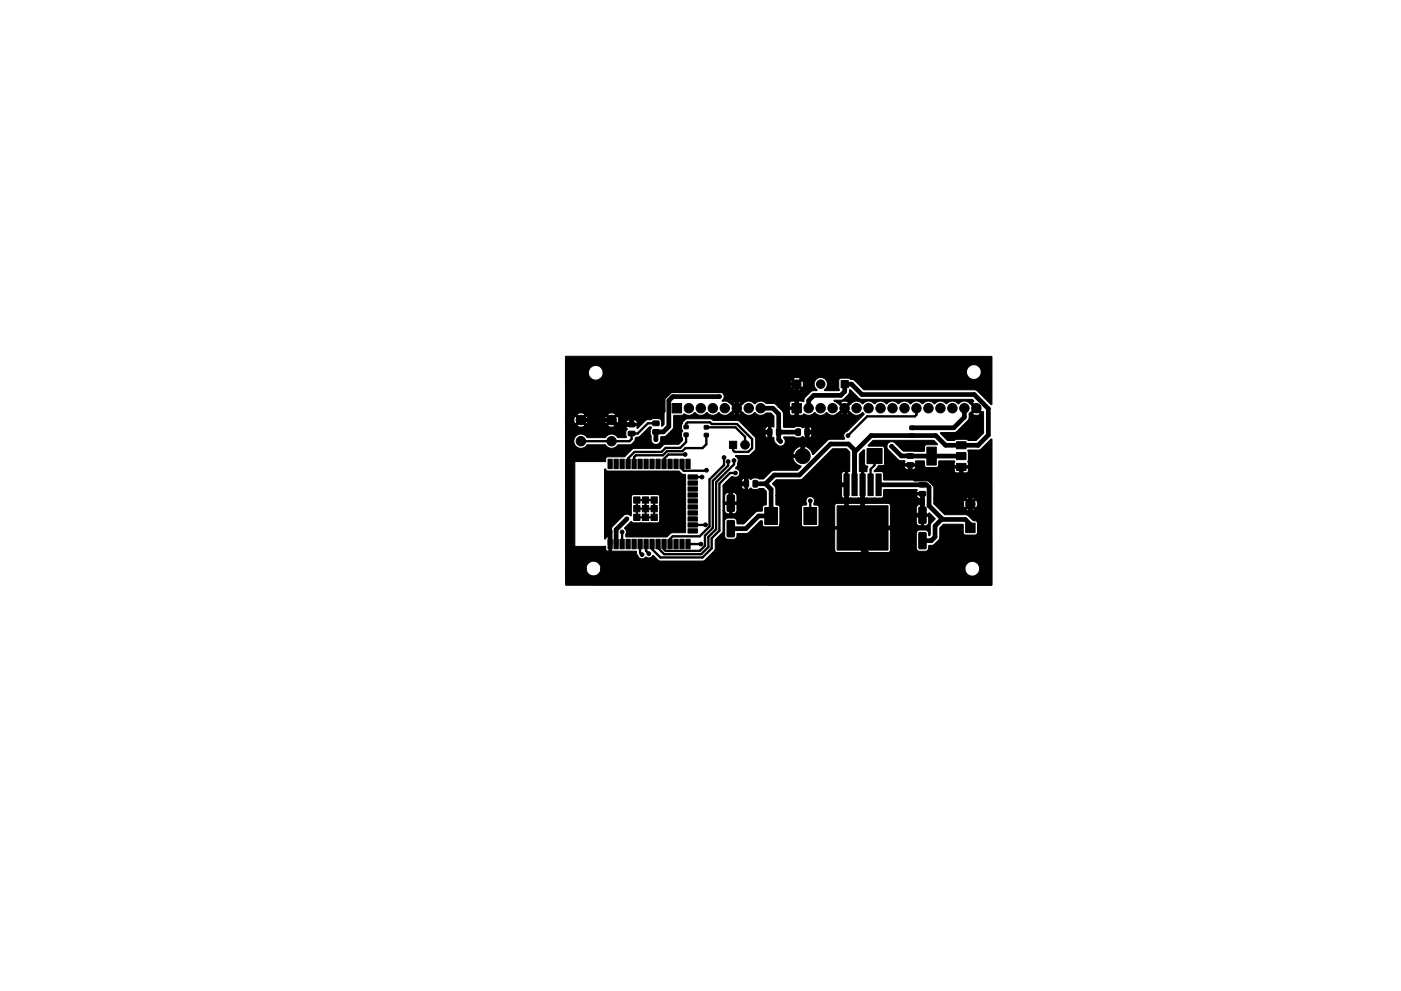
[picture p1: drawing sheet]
<svg xmlns="http://www.w3.org/2000/svg" width="297mm" height="210mm" viewBox="0 0 297 210" stroke-linecap="round" stroke-linejoin="round" font-family="sans-serif">
<g fill="#000" stroke="#000" stroke-width=".21">
<path d="M119.9 75.6h90.3l.1 .1-.1 10.2-2.9-2.9-.5-.3h-23.6l-2.1-2-1.2-.5h-1.6l-.3 .2-.2 .3v1.7a.27 .27 0 0 1 .2 .2 .27 .27 0 0 1-.2 .3h-2.9l-.1-.2a1.45 1.45 0 0 0 .2-2.1 1.45 1.45 0 0 0-2.2 0 1.45 1.45 0 0 0 .4 2.2l-.9 .1-.5 .3-1.2 1.2-.2 .8-1.2-.1v3h.8l.5-.3a1.65 1.65 0 0 0 2.3-.3 1.64 1.64 0 0 0 2.5 0 1.56 1.56 0 0 0 2.1 .3h.8a1.47 1.47 0 0 0 1.7 0l-.8-.8-.9 .8h-.8l1.3-1.2-1.3-1.2h.8l.9 .8 .8-.8a1.49 1.49 0 0 0-1.7 0h-.8l-.6-.4 2-.3 1.1-1.1 .3-.9 2 1.8 .5 .2h23.5l.3 .4-.4 .3 2.1 2.1 .2-.2 .1 .1v4.5l-1.6 1.6h-1.6l-.4-.3h-2.1l-.5 .3h-1.4l-1.5-1.5v-.2h2.8l.6-.2 2.5-2.5 .2-1.3h.6a1.47 1.47 0 0 0 1.8 0l-.9-.8-.9 .8h-.6l1.1-1.2-1.1-1.1a1.51 1.51 0 0 0-2.1 0l-.3 .2a1.52 1.52 0 0 0-2.1-.3l-.3 .3-.2-.2a1.51 1.51 0 0 0-2.2 0l-.3 .2a1.52 1.52 0 0 0-2-.3l-.4 .3-.2-.2a1.51 1.51 0 0 0-2.2 0l-.3 .2a1.52 1.52 0 0 0-2-.3l-.4 .3-.2-.2a1.51 1.51 0 0 0-2.1 0l-.3 .2a1.52 1.52 0 0 0-2.1-.3l-.3 .3-.3-.2a1.51 1.51 0 0 0-2.1 0l-.3 .2a1.52 1.52 0 0 0-2.1-.3l-1.3 1.2 1 .9a1.62 1.62 0 0 0 2.5 0l.3 .4-3.6 3.6-.3 .1a1.02 1.02 0 0 0-.2 1.5l-3.4 .2-3.3 3.1a3.1 3.1 0 0 0-1.2-1.5l-.8-.2v2.3h-2.3a2.25 2.25 0 0 0 1.8 1.9l-.8 .9h-5.3l-1.9 1.8-2.1-.2-.6 .3-.7-.3v2.5l.6-.4 .7 .4 2-.3 .6 .6 .1 2.9-.6 .1-.2 .2-.1 1-1.3 .2-2.6 2.6-1.4-.1-.1-.8-.6-.4h-1.3l-.4 .2-.3 .5v3.1l.2 .4 .4 .3h1.4l.6-.4 .1-.8 2.2-.1 2.8-2.6 .3 .1 .1 .9 .4 .3h2.9l.3-.5h4.6l.2 .3 .3 .2h18.4v-.9h5.5l.1 .4 .6 .3h1.3l.4-.3 .2-.3v-1.4h-1.1v1.9h-.5v-1.9h-1v1.3h-5.5v-1.9h6.5v-1.9h-.6l-.4 .4v1.5h-5.5v-1.8l-.3-.3-5.3-.1-.1 4.9h-.5v-4.9h-5.2l-.3 .1-.1 .4v4.4h-3.7l.3-.4v-3.7l-.2-.4-.8-.1-.1-.3a.92 .92 0 0 0-.7-1.5 .92 .92 0 0 0-.8 1.5v.3l-.8 .1-.3 .4v3.7h-4.6v-3.7a.71 .71 0 0 0-.8-.5v-1.9h13.9l.3 .4 .5 .1v-2.6h-.8v2.1h-13.9v-1.6l-.7-.9 15.4-.1v-2.5h-.5l-.3 .3v2.2h-14.6l.8-.8h4.9l.6-.2 6.5-6.4h2.8l.7 .7 .1 4-.5 .2v5.5l2.9 .1v-5.6l-.4-.2v-3.5l1-1 .1 .1v2.9a.68 .68 0 0 0 .7 .6l-.2 1-.7 .1v5.6h3.8l.4-.3v-.3h7l.3 .5 .7 .2v-.8l-8 .1v-1.1l.2-.1h6.9l.1 .1-.2 .5 1.5 .1v1.1l.2 .2-.2 3.2h1.1l.1-.3 1.3 1.3-1 1.1-.1 2.2-.1 .2h-.2l-.2-.9-.4-.2h-1.4l-.6 .4v3.4l.4 .6h1.8l.3-.4 .1-.7 1.1-.2 1-1 .2-.5 .1-2.1 .8-.8h4.1v1.9l.3 .4h2.3l.3-.1 .1-.3v-2.3l-.3-.3h-.5l-1.2-1.1-.5-.2h-4.3l-1.1-1h5.6a1.46 1.46 0 0 0 1.7 0l-.9-.9-.8 .9h-5.6l-1.3-1.3h6.2l.3 .9 .9-.9h.7l.9 .9a1.43 1.43 0 0 0 0-1.7l-.9 .8h-.7l-.9-.8-.3 .8h-6.2v-1.2h6.9l.8 .9 .9-.9a1.49 1.49 0 0 0-1.7 0h-6.9l-.1-2.7-1-1.1-9.4-.1-.3-1.6-.3-.2-1.5 .1-.1-.1 .1-.1h16.9l.4 .4h2.2l.4-.2v-.8h-1.2v1h-.5l-.1-1h-1.2v.6h-16.9l.8-1h5.5l.2 .5 .3 .2h1.3a.74 .74 0 0 0 .7-.7h-1v.7h-.5v-.7h-6.5h.9l.4-.4v-3.6l-.4-.2h-2.9l-.1-.2 1.1-1.1h12.7l.8 .8-.1 .2h-2.3l-.3 .4-.1 .9h-4.4l-1.8-1.7a1.01 1.01 0 0 0-1.4 0 1.01 1.01 0 0 0 0 1.4l2.2 2.2 1.3 .2-.1 .6h2.5l-.1-.6h1.8l.1 .1v.9l.3 .3 2.3 .1 .4-.3 .1-1.1h3.2l.1 .1-.1 .9h3l-.1-3.3 2.5-.1 2.4-2.2h.2v31l-90.4-.1v-3.4h4.4l.3 .9 .6 .5 .5 .1a1.56 1.56 0 0 0 1.7-1.5h77.2l.3 1 .6 .4 .5 .1a1.56 1.56 0 0 0 1.7-1.5 1.56 1.56 0 0 0-1.5-1.6 1.56 1.56 0 0 0-1.6 1.6h-77.2l-.1-.6-.2-.5-.6-.4-.5-.1a1.57 1.57 0 0 0-1.7 1.6h-4.4v-4.8h8.4l.2 .8 .2 .2h.4v-3l-.4 .1-.4 .4-.1-.1v-14.8h.2l.5 .4h15l.7 .6 .7 .2v12.3h-2.9l-1 .9h-8.6l-.1-.6a1.04 1.04 0 0 0-.3-1.3l1.2-1.2a.37 .37 0 0 1 .6 .1h5.2l.3-.1 .2-.3-.1-5.3-.4-.3-5.3 .1-.2 .4v3.9l-.3 .1a1.01 1.01 0 0 0-1.4-.1l-2.5 2.7-.1 4.9h5.2l.3 .9a1.01 1.01 0 0 0 1.5 .7l.3-.3 .2 .1a1.04 1.04 0 0 0 1.4-.4l1.1 1 .3 .1h9l.5-.1 2.1-2.1h25.5l.1 .3 .3 .1h10.9l.4-.3 .1-4.6h-5.7v4.9h-.5v-4.9h-5.6v4.5h-25.5l.2-2.3 1.4-1.4 .2-.4v-4.4h.3l.2 .4 .5 .3h1.4l.4-.3 .1-.3v-1.4h-1v2h-.5v-2h-1.1v1.3h-.3v-1.8h2.9v-1.5l-.2-.3-.5-.2h-.3v2h-.5v-2h-.5l-.4 .3-.2 .4v1.3h-.3v-3.3h3.9a.74 .74 0 0 0 .8 .7v-1h-.8v.3h-3.9v-.3l.5-.5h4.2v-1a.75 .75 0 0 0-.8 .7v.3h-3.4l1.3-1.3 .7 .2a.96 .96 0 0 0 1-.9 .96 .96 0 0 0-.8-1l.3-.6 .1-.6a.93 .93 0 0 0-.5-1.4l.1-.2h2.6l.5-.1h10.8v-1.8a2.09 2.09 0 0 0-1.8 1.8h-9l1-1 .1-.4v-2.1l-.6-.8h2.6a.74 .74 0 0 0 .7 .7v-1h-.7v.3h-2.6l-.8-.8h4.1v-.9a.75 .75 0 0 0-.7 .7v.2h-3.4l-2.3-2.2h-5.3l-.6-.4-5.1 .1-.7 .6-.3 .6v1a.49 .49 0 0 1 0 .8l.2 1.5-.8 .9h-3l-1 .8h-5.5l-1.9 1.8h-3.7l-.3 .3-.2 .8-6.4-.1v18h-2v-22.3h1.8v.2a1.56 1.56 0 0 0 1.2 1.3 1.56 1.56 0 0 0 1.6-.7h3.9a1.58 1.58 0 0 0 2.6 0l2.8-.1 .7-.7 .2-.7 1-.3 2-2 .4 .1-.2 .6 .2 2a1.01 1.01 0 0 0 .7 1 1.01 1.01 0 0 0 1.1-.4l.2-1.2 1.1-.2 1.5-1.6 .1-2.7 1.8-.1 .6-.3a1.55 1.55 0 0 0 2.1-.3 1.71 1.71 0 0 0 2.6 0 1.64 1.64 0 0 0 2.5 0 1.56 1.56 0 0 0 2.1 .3h.8a1.47 1.47 0 0 0 1.8 0l-.9-.8-.9 .8h-.8l1.3-1.2h.8l.8 .9a1.67 1.67 0 0 0 2.7 0 1.56 1.56 0 0 0 2.3 .1h1.1l.6 .7v2.2l-.2 .1-.4-.1v2.4l.5-.1 .2 .8 .7 .8a1.05 1.05 0 0 0 1.4-.2 1.05 1.05 0 0 0-.2-1.4l2.3-.1 .4 .2h.7l.7-.3 .5 .3h.7a.75 .75 0 0 0 .7-.7v-.3h-.7v1h-.5v-1.5h1.2v-.2a.74 .74 0 0 0-.7-.7v.9h-.5v-.9l-.7 .3-.7-.3h-.7l-.4 .2-2.3-.1v-2.9h1.3l.4 .4h.9v-1.2h-1.3v.8h-1.3l-.2-.5-.9-.9h3.7v-1.2l-1.1 .1-.2 .3v.8h-2.4l-.9-.7-1.7-.1a1.51 1.51 0 0 0-2.2 0l-.3 .2a1.52 1.52 0 0 0-2-.3l-1.3 1.2h-.8l-1.3-1.2h.8l.9 .8 .9-.8a1.49 1.49 0 0 0-1.8 0h-.8l-.6-.3-.8-.1a1.05 1.05 0 0 0 .4-1.1 1.05 1.05 0 0 0-.9-.8l-10.3 .1-1.2 1.1-.3 .5v5.2l-.3 .4-.3-.1v-1.1l-.4-.3-1.2-.1-.6 .2-.8 .1-2 1.8-.2-.1 .1-.5h-2.4l.3 .7-.3 .6 .1 1.2h-1.9a1.57 1.57 0 0 0-2.6 0h-3.8a1.52 1.52 0 0 0-1.7-.6 1.52 1.52 0 0 0-1.1 1.4h-1.8v-3.3h2.4a1.49 1.49 0 0 0 1.7 0h4.8a1.47 1.47 0 0 0 1.7 0l-.8-.8-.9 .8h-4.8l-.8-.8-.9 .8h-2.4v-1.2h1.8l.2 .9 .9-.9h.7l.9 .9 .3-.9h3.5l.2 .9 .9-.9h.7l.9 .9 .1-.2h4.1a.75 .75 0 0 0-.7-.7h-.2v.7h-.5l-.1-.7-.6 .1-.3 .6h-1.7a1.47 1.47 0 0 0-.1-1.6l-.9 .9h-.7l-.9-.9-.2 .9h-3.5l-.3-.9-.9 .9h-.7l-.9-.9-.2 .9h-1.8v-1.2h2.4l.9 .8 .8-.8h4.8l.9 .8 .8-.8a1.45 1.45 0 0 0-1.7 0h-4.8a1.49 1.49 0 0 0-1.7 0h-2.4v-5.2h48.2a1.34 1.34 0 0 0 1.6-.1l-.8-.7-.8 .8h-48.2v-1.2h47.6l.3 .8 .8-.8h.7l.8 .8a1.38 1.38 0 0 0 0-1.6l-.8 .8h-.7l-.8-.8-.3 .8h-47.6v-2.4h4.9v.5l.5 .7 .9 .3 1-.3h40.9l.8 .8 .8-.8a1.38 1.38 0 0 0-1.6 0h-40.9l.5-.5 .2-.8h77l.1 .5 .4 .6 1 .4a1.56 1.56 0 0 0 1.6-1.4 1.56 1.56 0 0 0-1.4-1.7 1.57 1.57 0 0 0-1.7 1.6h-77l-.2-.7-.3-.4-.9-.4a1.57 1.57 0 0 0-1.7 1.6h-4.9zM128.9 97.4h.9v2h-.9zM130.2 97.4h.9v2h-.9zM131.5 97.4h.9v2h-.9zM133.3 91.6l1.2-.1 .1 .2v.6l-.2 .2h-1.1l-.1-.3zM133.3 89.7l1.2-.1 .1 .2v.6l-.2 .2h-1.1l-.1-.3zM132.7 97.4h.9v2h-.9zM134 97.4h.9v2h-.9zM135.3 97.4h.9v2h-.9zM136.5 97.4h.9v2h-.9zM138.4 91.2l1.2-.1 .2 .3-.1 .6-.2 .1h-1l-.1-.2zM138.4 89.4l1.2-.1 .2 .2-.1 .7-.2 .1h-1l-.1-.2z"/>
<path d="M137.8 97.4h.9v2h-.9zM139.1 97.4h.9v2h-.9zM140.3 97.4h.9v2h-.9zM141.6 97.4h.9v2h-.9zM142.9 97.4h.9v2h-.9zM142.5 85.6h2v2h-2zM144.2 97.4h.9v2h-.9zM145 91.9h.9v.7h-.9zM145 90.2h.9v.7h-.9zM145.4 97.4h.9v2h-.9zM149.3 90.3h.9v.7h-.9zM149.3 92h.9v.7h-.9z"/>
<path d="M154.7 93.6h1.5v1.5h-1.5zM162.8 91h.7l.2 .1v1.1l-.2 .2h-.6l-.2-.1zM164.7 91h.6l.3 .1v1.1l-.2 .2h-.5l-.3-.1zM168.8 91h.7l.2 .1v1.1l-.1 .2h-.6l-.3-.1zM167.9 85.6h2v2h-2zM170.7 91h.7l.2 .1v1.1l-.1 .2h-.6l-.3-.1zM178.3 80.7h1.6v1.6h-1.6zM183.8 95.2h3.2v3.2h-3.2zM192.9 92.1h.9v.7h-.9zM192.9 90.4h.9v.7h-.9zM192.3 96.3h1.2l.2 .2v.6l-.3 .1h-1l-.2-.2zM192.3 98.2h1.2l.2 .2v.6l-.3 .1h-1l-.2-.2z"/>
<path d="M196.5 94.9h2v3.8h-2zM202.8 98.3h2v1.5h-2zM202.8 96h2v1.5h-2zM202.8 93.7h2v1.5h-2zM128.9 114.4h.9v2h-.9zM130.2 114.4h.9v2h-.9zM131.5 114.4h.9v2h-.9zM132.7 114.4h.9v2h-.9zM134 114.4h.9v2h-.9zM134.4 109.1h1.3v1.3h-1.3zM134.4 107.3h1.3v1.3h-1.3zM134.4 105.4h1.3v1.4h-1.3z"/>
<path d="M135.3 114.4h.9v2h-.9zM136.5 114.4h.9v2h-.9zM136.2 109.1h1.3v1.3h-1.3zM136.2 107.3h1.3v1.3h-1.3zM136.2 105.4h1.3v1.4h-1.3zM137.8 114.4h.9v2h-.9zM138 109.1h1.4v1.3h-1.4zM138 107.3h1.4v1.3h-1.4zM138 105.4h1.4v1.4h-1.4zM139.1 114.4h.9v2h-.9zM140.3 114.4h.9v2h-.9zM141.6 114.4h.9v2h-.9z"/>
<path d="M142.9 114.4h.9v2h-.9zM144.2 114.4h.9v2h-.9zM145.4 114.4h.9v2h-.9zM145.9 112.2h2v.9h-2zM145.9 110.9h2v.9h-2zM145.9 109.7h2v.9h-2zM145.9 108.4h2v.9h-2zM145.9 107.1h2v.9h-2zM145.9 105.8h2v.9h-2zM145.9 104.6h2v.9h-2zM145.9 103.3h2v.9h-2zM145.9 102h2v.9h-2z"/>
<path d="M145.9 100.8h2v.9h-2zM154.2 110.5l1.3-.1 .2 .2v3.1l-.1 .2h-1.2l-.2-.1zM154.2 105.1l1.3-.1 .2 .2v3.1l-.1 .2h-1.2l-.2-.1zM157.8 102l.7-.1 .2 .2v1l-.1 .2-.6 .1-.2-.2zM159.7 102l.7-.1 .2 .2v1l-.1 .2-.6 .1-.2-.2zM162.1 107.7h2.7v3.6h-2.7zM170.4 107.7h2.7v3.6h-2.7zM177.5 107.3h10.8v9.4h-10.8zM178.9 100.6h1.1v4.6h-1.1zM180.6 100.6h1.1v4.6h-1.1zM182.3 100.6h1.1v4.6h-1.1zM184 100.6h1.1v4.6h-1.1z"/>
<path d="M185.7 100.6h1.1v4.6h-1.1zM194.9 113h1.2l.3 .1v3.1l-.2 .2-1.2 .1-.2-.2zM194.9 107.6h1.2l.3 .1v3.1l-.2 .2-1.2 .1-.2-.2zM194.9 102.4h1.2l.2 .2v.6l-.3 .2-1-.1-.2-.2zM194.9 104.3h1.2l.2 .2v.6l-.3 .2-1-.1-.2-.2zM204.7 111h2v2h-2z"/>
<circle cx="123.2" cy="89.1" r="1"/>
<circle cx="123.2" cy="93.6" r="1"/>
<circle cx="129.7" cy="89.1" r="1"/>
<circle cx="129.7" cy="93.6" r="1"/>
<circle cx="139.1" cy="93.3" r=".4"/>
<circle cx="145.3" cy="96.4" r=".4"/>
<circle cx="146" cy="86.6" r="1"/>
<circle cx="148.6" cy="86.6" r="1"/>
<circle cx="149.8" cy="99.8" r=".4"/>
<circle cx="151.1" cy="86.6" r="1"/>
<circle cx="152.5" cy="84.1" r=".4"/>
<circle cx="153.5" cy="97.1" r=".4"/>
<circle cx="153.7" cy="86.6" r="1"/>
<circle cx="154.4" cy="97.9" r=".4"/>
<circle cx="155.6" cy="97.7" r=".4"/>
<circle cx="156.2" cy="86.6" r="1"/>
<circle cx="158" cy="94.4" r=".91"/>
<circle cx="158.7" cy="86.6" r="1"/>
<circle cx="161.3" cy="86.6" r="1"/>
<circle cx="165.5" cy="93.6" r=".4"/>
<circle cx="168.9" cy="81.5" r=".9"/>
<circle cx="170.2" cy="96.8" r="1.6"/>
<circle cx="171.4" cy="86.6" r="1"/>
<circle cx="174" cy="86.6" r="1"/>
<circle cx="174" cy="81.5" r=".9"/>
<circle cx="176.5" cy="86.6" r="1"/>
<circle cx="179.1" cy="86.6" r="1"/>
<circle cx="179.8" cy="92.4" r=".4"/>
<circle cx="181.6" cy="86.6" r="1"/>
<circle cx="184.1" cy="86.6" r="1"/>
<circle cx="186.7" cy="86.6" r="1"/>
<circle cx="189.1" cy="94.7" r=".4"/>
<circle cx="189.2" cy="86.6" r="1"/>
<circle cx="191.8" cy="86.6" r="1"/>
<circle cx="194.3" cy="86.6" r="1"/>
<circle cx="196.8" cy="86.6" r="1"/>
<circle cx="199.4" cy="86.6" r="1"/>
<circle cx="201.9" cy="86.6" r="1"/>
<circle cx="204.5" cy="86.6" r="1"/>
<circle cx="207" cy="86.6" r="1"/>
<circle cx="129" cy="112.4" r=".4"/>
<circle cx="131.9" cy="112.9" r=".4"/>
<circle cx="132.9" cy="110.1" r=".4"/>
<circle cx="135" cy="108.8" r=".15"/>
<circle cx="135" cy="107" r=".15"/>
<circle cx="135.9" cy="109.8" r=".15"/>
<circle cx="135.9" cy="106.1" r=".15"/>
<circle cx="135.9" cy="107.9" r=".15"/>
<circle cx="136.1" cy="117.7" r=".4"/>
<circle cx="136.9" cy="108.8" r=".15"/>
<circle cx="136.9" cy="107" r=".15"/>
<circle cx="137.6" cy="117.5" r=".4"/>
<circle cx="137.8" cy="109.8" r=".15"/>
<circle cx="137.8" cy="106.1" r=".15"/>
<circle cx="137.8" cy="107.9" r=".15"/>
<circle cx="138.7" cy="108.8" r=".15"/>
<circle cx="138.7" cy="107" r=".15"/>
<circle cx="148.6" cy="115.4" r=".4"/>
<circle cx="148.8" cy="101.2" r=".4"/>
<circle cx="149.6" cy="111.3" r=".4"/>
<circle cx="155.9" cy="100.3" r=".4"/>
<circle cx="171.8" cy="106.3" r=".4"/>
<circle cx="177.4" cy="102.8" r=".4"/>
<circle cx="205.7" cy="106.9" r="1"/>
</g>
<g fill="none" stroke="#000" stroke-width="1">
<path d="M123.2 89.1h6.5l.9 1h3.3v-1.1l.9-.9h4.8l1-.9v-2.7l1.6-1.6h11.9l2.1 2.2v3l3.6 3.6h3.4v4.4l-5 4.9v1.6h-2.5l-.8 .8v3.3M152.5 84.1h-9.9l-.8 .9v5.5l-1.2 1.1h-1.5v1.7M161.3 86.6h2.6l1.2 1.3v5.4l.4 .3M165.1 91.7h4.1M168.7 81.5l.2 .2v6.7l2.2 2.2v3l-.9 .9v2.3M168.9 81.5h-2.9l-.6 .6v.9l-1.3 1.4h-7.1l-.8 .8M171.4 86.6v-1.6l1.1-1.1h5.8l.8-.8v-1.6h1.4l2.3 2.2h23.8l2.9 3v5.6l-2.1 2.2h-6.9l-2.1-2.1h-13.7l-3.5 3.5M179.1 86.6v1.7l-3.4 3.4h-4.6M189.1 94.7l2 2 12.7 .1M193 98.6v2l1 1.1h3l1.2 1.2h4.8l.8-.7M203.8 99.1v3.1M204.5 86.6v1.9l-2.3 2.3h-8.9"/>
<path d="M129 112.4l.4 .3v2.7M132.9 110.1l-2.3 2.3v3M154.9 106.7v.1M160.1 102.6h2.2M162.3 102.6l1.9-1.8h5.3l6.6-6.6h3.8l1.3 1.3v7.4M162.3 102.6l1.2 1.2v5.7h-2.7l-2.7 2.7h-3.2M177.4 102.8l2.1 .1v5.7l3.4 3.4h6.7l2.7-2.7h3.3M195.4 102.9h-9.1M195.6 102.9h.9l.5 .5v3.9l2.6 2.6v.3M195.6 109.3l.1 .1M195.6 114.7h.1M195.7 104.8h-.1v4.5"/>
<path d="M199.6 110.2h5.1l1 1.1v.7M199.6 110.2l-1.4 1.4v2.3l-.7 .8h-1.9M203.8 102.2l2 1.9-.1 4.3 2.1 2.1v2.7l-4.8 4.9h-18.5l-1.6-1.7v-13.5"/>
</g>
<g fill="none" stroke="#000" stroke-width=".5">
<path d="M139.1 89.8h.1M139.1 89.8h-1.7l-2.2 2.2h-1.3v1.2l-.4 .4h-10.3M144.6 98.4v1.1l.4 .4h4.7l.1-.1M145.3 96.4h-3.6l-.9 .9v1.1M145.5 90.6l-.1-.7 .4-.3h4.7l.4 .4h5.4l3.2 3.2v1.9l-.9 .8h-2.8l-.4-.4v-1.1M145.5 92.2v1.6l-1.3 1.2h-3.1l-.8 .9h-5.8l-1.3 1.4v1.1M149.8 90.7h6.1l2.1 2v1.7M149.8 92.3v2l-.9 .8h-3.6l-.6 .6h-3.3l-.8 .9h-5.8l-.4 .4v1.4M153.5 97.1v1.6l-3.1 3v10l-2.1 2.1h-5.7l-.5 .5v1.1M154.4 97.9v.9l-3.3 3.2v10l-1.6 1.7v2.1l-1.1 1.1h-7.3l-.3-.3v-1.2M155.6 97.7v.8l-3.8 3.8v10l-1.6 1.6v2.2M185.4 96.8v1.9l-.8 .9v3.3"/>
<path d="M194.3 86.6v1.4l-.3 .3h-10.1l-4.1 4.1M131.9 112.9v2.5M135.7 115.4v1.9l.4 .4M137 115.4v1.5l.6 .6M139.5 115.4v.9l1.3 1.3h7.9l1.5-1.5M145.9 115.4h2.7M146.9 101.2h1.9M146.9 111.4h2.7M148.6 115.4h.1M149.6 111.3v.1M150.2 116.1h.1M155.9 100.3h-1.1l-2.3 2.3v10l-1.6 1.6v2.1l-1.9 2h-9l-1.8-1.8v-1.1"/>
<path d="M171.8 106.3v3.2"/>
</g>
</svg>
